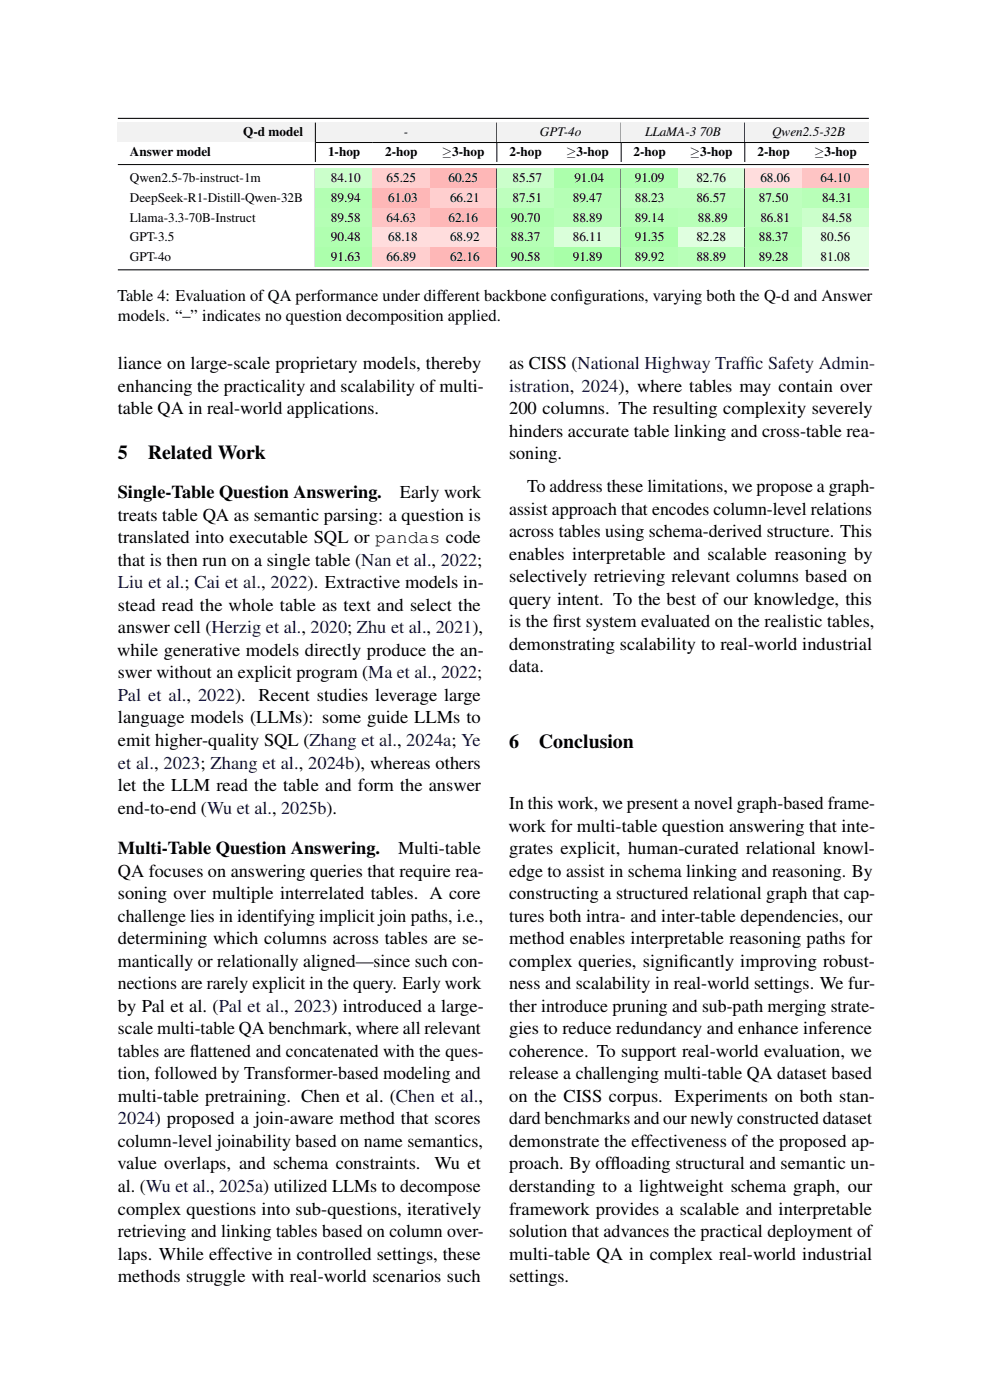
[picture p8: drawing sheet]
<svg xmlns="http://www.w3.org/2000/svg" width="210mm" height="297mm" viewBox="0 0 210 297" stroke-linecap="round" stroke-linejoin="round" font-family="sans-serif">
<defs><g id="words">
<g font-size="4.2">
<text x="25" y="97.4">5</text>
<text x="31.3" y="97.4">Related Work</text>
<text x="108" y="158.7">6</text>
<text x="114.3" y="158.7">Conclusion</text>
</g>
<g font-size="3.8">
<text x="25" y="78.3">liance on large-scale proprietary models, thereby</text>
<text x="25" y="83.1">enhancing the practicality and scalability of multi-</text>
<text x="108" y="78.3">as CISS (National Highway Traff</text>
<text x="25" y="87.8">table QA in real-world applications.</text>
<text x="108" y="87.8">200 columns. The resulting complexity severely</text>
<text x="108" y="92.6">hinders accurate table linking and cross-table rea-</text>
<text x="108" y="97.4">soning.</text>
<text x="25" y="105.7">Single-Table Question Answering.</text>
<text x="84.8" y="105.7">Early work</text>
<text x="111.8" y="104.4">To address these limitations, we propose a graph-</text>
<text x="25" y="110.5">treats table QA as semantic parsing: a question is</text>
<text x="108" y="109.2">assist approach that encodes column-level relations</text>
<text x="108" y="114">across tables using schema-derived structure. This</text>
<text x="25" y="115.2">translated into executable SQL or pandas code</text>
<text x="108" y="118.7">enables interpretable and scalable reasoning by</text>
<text x="25" y="120">that is then run on a single table (Nan et al., 2022;</text>
<text x="108" y="123.5">selectively retrieving relevant columns based on</text>
<text x="25" y="129.6">stead read the whole table as text and select the</text>
<text x="108" y="128.3">query intent. To the best of our knowledge, this</text>
<text x="25" y="134.4">answer cell (Herzig et al., 2020; Zhu et al., 2021),</text>
<text x="108" y="133.1">is the f</text>
<text x="108" y="137.9">demonstrating scalability to real-world industrial</text>
<text x="117.3" y="133.1">irst system evaluated on the realistic tables,</text>
<text x="24.9" y="139.1">while generative models directly produce the an-</text>
<text x="25" y="143.9">swer without an explicit program (Ma et al., 2022;</text>
<text x="108" y="142.6">data.</text>
<text x="54.9" y="148.7">Recent studies leverage large</text>
<text x="25" y="153.5">language models (LLMs): some guide LLMs to</text>
<text x="25" y="158.3">emit higher-quality SQL (Zhang et al., 2024a; Ye</text>
<text x="25" y="167.8">let the LLM read the table and form the answer</text>
<text x="25" y="172.6">end-to-end (Wu et al., 2025b).</text>
<text x="108" y="171.6">In this work, we present a novel graph-based frame-</text>
<text x="107.9" y="176.4">work for multi-table question answering that inte-</text>
<text x="25" y="181.2">Multi-Table Question Answering.</text>
<text x="25" y="186">QA focuses on answering queries that require rea-</text>
<text x="84.4" y="181.2">Multi-table</text>
<text x="108" y="181.2">grates explicit, human-curated relational knowl-</text>
<text x="108" y="186">edge to assist in schema linking and reasoning. By</text>
<text x="25" y="190.7">soning over multiple interrelated tables. A core</text>
<text x="108" y="190.7">constructing a structured relational graph that cap-</text>
<text x="25" y="195.5">challenge lies in identifying implicit join paths, i.e.,</text>
<text x="108" y="195.5">tures both intra- and inter-table dependencies, our</text>
<text x="25" y="200.3">determining which columns across tables are se-</text>
<text x="108" y="200.3">method enables interpretable reasoning paths for</text>
<text x="25" y="205.1">mantically or relationally aligned—since such con-</text>
<text x="25" y="209.9">nections are rarely explicit in the query. Early work</text>
<text x="108" y="205.1">complex queries, signif</text>
<text x="108" y="209.9">ness and scalability in real-world settings. We fur-</text>
<text x="144" y="205.1">icantly improving robust-</text>
<text x="25" y="214.6">by Pal et al. (Pal et al., 2023) introduced a large-</text>
<text x="108" y="214.6">ther introduce pruning and sub-path merging strate-</text>
<text x="25" y="219.4">scale multi-table QA benchmark, where all relevant</text>
<text x="108" y="219.4">gies to reduce redundancy and enhance inference</text>
<text x="25" y="224.2">tables are f</text>
<text x="40.3" y="224.2">lattened and concatenated with the ques-</text>
<text x="108" y="224.2">coherence. To support real-world evaluation, we</text>
<text x="25" y="229">tion, followed by Transformer-based modeling and</text>
<text x="25" y="233.8">multi-table pretraining. Chen et al. (Chen et al.,</text>
<text x="108" y="229">release a challenging multi-table QA dataset based</text>
<text x="108" y="233.8">on the CISS corpus. Experiments on both stan-</text>
<text x="108" y="238.5">dard benchmarks and our newly constructed dataset</text>
<text x="25" y="243.3">column-level joinability based on name semantics,</text>
<text x="108" y="243.3">demonstrate the effectiveness of the proposed ap-</text>
<text x="24.9" y="248.1">value overlaps, and schema constraints.</text>
<text x="92.1" y="248.1">Wu et</text>
<text x="108" y="248.1">proach. By off</text>
<text x="129.5" y="248.1">loading structural and semantic un-</text>
<text x="25" y="252.9">al. (Wu et al., 2025a) utilized LLMs to decompose</text>
<text x="25" y="257.7">complex questions into sub-questions, iteratively</text>
<text x="108" y="252.9">derstanding to a lightweight schema graph, our</text>
<text x="108" y="257.7">framework provides a scalable and interpretable</text>
<text x="25" y="262.4">retrieving and linking tables based on column over-</text>
<text x="108" y="262.4">solution that advances the practical deployment of</text>
<text x="25" y="267.2">laps. While effective in controlled settings, these</text>
<text x="108" y="267.2">multi-table QA in complex real-world industrial</text>
<text x="25" y="272">methods struggle with real-world scenarios such</text>
<text x="108" y="272">settings.</text>
</g>
<g font-size="3.8" fill="#000080">
<text x="108" y="83.1">istration, 2024), where tables may contain over</text>
<text x="158.1" y="78.3">ic Safety Admin-</text>
<text x="25" y="124.8">Liu et al.; Cai et al., 2022). Extractive models in-</text>
<text x="25" y="148.7">Pal et al., 2022).</text>
<text x="25" y="163">et al., 2023; Zhang et al., 2024b), whereas others</text>
<text x="25" y="238.5">2024) proposed a join-aware method that scores</text>
</g>
<g font-size="3.5">
<text x="24.9" y="63.8">Table 4: Evaluation of QA performance under different backbone conf</text>
<text x="121.9" y="63.8">igurations, varying both the Q-d and Answer</text>
<text x="25" y="68">models. “–” indicates no question decomposition applied.</text>
</g>
<g font-size="2.8">
<text x="51.6" y="28.9">Q-d model</text>
<text x="85.7" y="28.9">-</text>
<text x="114.5" y="28.9">GPT-4o</text>
<text x="136.8" y="28.9">LLaMA-3 70B</text>
<text x="163.8" y="28.9">Qwen2.5-32B</text>
<text x="27.6" y="33.1">Answer model</text>
<text x="69.6" y="33.1">1-hop</text>
<text x="81.7" y="33.1">2-hop</text>
<text x="93.8" y="33.1">≥3-hop</text>
<text x="108.1" y="33.1">2-hop</text>
<text x="120.1" y="33.1">≥3-hop</text>
<text x="134.4" y="33.1">2-hop</text>
<text x="146.3" y="33.1">≥3-hop</text>
<text x="160.7" y="33.1">2-hop</text>
<text x="172.7" y="33.1">≥3-hop</text>
<text x="27.6" y="38.7">Qwen2.5-7b-instruct-1m</text>
<text x="70.2" y="38.7">84.10</text>
<text x="82" y="38.7">65.25</text>
<text x="95.1" y="38.7">60.25</text>
<text x="108.7" y="38.7">85.57</text>
<text x="121.8" y="38.7">91.04</text>
<text x="134.6" y="38.7">91.09</text>
<text x="147.7" y="38.7">82.76</text>
<text x="161.3" y="38.7">68.06</text>
<text x="174.1" y="38.7">64.10</text>
<text x="27.6" y="42.9">DeepSeek-R1-Distill-Qwen-32B</text>
<text x="27.6" y="47">Llama-3.3-70B-Instruct</text>
<text x="70.2" y="42.9">89.94</text>
<text x="70.2" y="47">89.58</text>
<text x="82" y="47">64.63</text>
<text x="82.3" y="42.9">61.03</text>
<text x="95.1" y="47">62.16</text>
<text x="95.5" y="42.9">66.21</text>
<text x="108.4" y="47">90.70</text>
<text x="108.7" y="42.9">87.51</text>
<text x="121.5" y="42.9">89.47</text>
<text x="121.5" y="47">88.89</text>
<text x="134.6" y="42.9">88.23</text>
<text x="134.6" y="47">89.14</text>
<text x="147.7" y="42.9">86.57</text>
<text x="148.1" y="47">88.89</text>
<text x="160.9" y="42.9">87.50</text>
<text x="161.3" y="47">86.81</text>
<text x="174.4" y="42.9">84.31</text>
<text x="174.4" y="47">84.58</text>
<text x="27.6" y="51.2">GPT-3.5</text>
<text x="70.2" y="51.2">90.48</text>
<text x="82.3" y="51.2">68.18</text>
<text x="95.5" y="51.2">68.92</text>
<text x="108.4" y="51.2">88.37</text>
<text x="121.5" y="51.2">86.11</text>
<text x="134.6" y="51.2">91.35</text>
<text x="147.7" y="51.2">82.28</text>
<text x="160.9" y="51.2">88.37</text>
<text x="174.1" y="51.2">80.56</text>
<text x="27.6" y="55.4">GPT-4o</text>
<text x="70.2" y="55.4">91.63</text>
<text x="82" y="55.4">66.89</text>
<text x="95.5" y="55.4">62.16</text>
<text x="108.4" y="55.4">90.58</text>
<text x="121.5" y="55.4">91.89</text>
<text x="134.6" y="55.4">89.92</text>
<text x="147.7" y="55.4">88.89</text>
<text x="160.9" y="55.4">89.28</text>
<text x="174.1" y="55.4">81.08</text>
</g>
</g></defs>
<path d="M25 25.1h159.3" fill="none" stroke="#000" stroke-width=".22"/>
<path d="M25 26h41.8v4.2h-41.8z" fill="#f2f2f2"/>
<path d="M66.9 26v4.2" fill="none" stroke="#000" stroke-width=".21"/>
<path d="M66.9 26h38.4v4.2h-38.4z" fill="#f2f2f2"/>
<path d="M105.4 26v4.2" fill="none" stroke="#000" stroke-width=".21"/>
<path d="M105.4 26h26.3v4.2h-26.3z" fill="#f2f2f2"/>
<path d="M131.8 26v4.2" fill="none" stroke="#000" stroke-width=".21"/>
<path d="M131.8 26h26.1v4.2h-26.1z" fill="#f2f2f2"/>
<path d="M158 26v4.2" fill="none" stroke="#000" stroke-width=".21"/>
<path d="M158 26h26.3v4.2h-26.3z" fill="#f2f2f2"/>
<path d="M25 34.9h159.3M66.9 30.2v4.2M66.9 35.8v4.1M66.9 30.2h117.4M105.4 30.2v4.2M131.8 30.2v4.2M158 30.2v4.2" fill="none" stroke="#000" stroke-width=".21"/>
<path d="M66.9 35.8h12.2v4.1h-12.2z" fill="#d1ffd1"/>
<path d="M79.1 35.8h12.1v4.1h-12.1z" fill="#fcc"/>
<path d="M91.2 35.8h14.1v4.1h-14.1z" fill="#ffb3b3"/>
<path d="M105.4 35.8v4.1" fill="none" stroke="#000" stroke-width=".21"/>
<path d="M105.4 35.8h12.2v4.1h-12.2z" fill="#c9ffc9"/>
<path d="M117.6 35.8h14.1v4.1h-14.1z" fill="#adffad"/>
<path d="M131.8 35.8v4.1" fill="none" stroke="#000" stroke-width=".21"/>
<path d="M131.8 35.8h12v4.1h-12z" fill="#b0ffb0"/>
<path d="M143.8 35.8h14.1v4.1h-14.1z" fill="#d9ffd9"/>
<path d="M158 35.8v4.1" fill="none" stroke="#000" stroke-width=".21"/>
<path d="M158 35.8h12.2v4.1h-12.2z" fill="#ffdbdb"/>
<path d="M170.2 35.8h14.1v4.1h-14.1z" fill="#ffc7c7"/>
<path d="M66.9 39.9v4.2" fill="none" stroke="#000" stroke-width=".21"/>
<path d="M66.9 39.9h12.2v4.2h-12.2z" fill="#b3ffb3"/>
<path d="M79.1 39.9h12.1v4.2h-12.1z" fill="#ffb8b8"/>
<path d="M91.2 39.9h14.1v4.2h-14.1z" fill="#ffd1d1"/>
<path d="M105.4 39.9v4.2" fill="none" stroke="#000" stroke-width=".21"/>
<path d="M105.4 39.9h12.2v4.2h-12.2z" fill="#bfffbf"/>
<path d="M117.6 39.9h14.1v4.2h-14.1z" fill="#b5ffb5"/>
<path d="M131.8 39.9v4.2" fill="none" stroke="#000" stroke-width=".21"/>
<g fill="#bdffbd">
<path d="M131.8 39.9h12v4.2h-12z"/>
<path d="M143.8 39.9h14.1v4.2h-14.1z"/>
</g>
<path d="M158 39.9v4.2" fill="none" stroke="#000" stroke-width=".21"/>
<path d="M158 39.9h12.2v4.2h-12.2z" fill="#bfffbf"/>
<path d="M170.2 39.9h14.1v4.2h-14.1z" fill="#b8ffb8"/>
<path d="M66.9 44.1v4.2" fill="none" stroke="#000" stroke-width=".21"/>
<path d="M66.9 44.1h12.2v4.2h-12.2z" fill="#b5ffb5"/>
<path d="M79.1 44.1h12.1v4.2h-12.1z" fill="#ffc7c7"/>
<path d="M91.2 44.1h14.1v4.2h-14.1z" fill="#ffbdbd"/>
<path d="M105.4 44.1v4.2" fill="none" stroke="#000" stroke-width=".21"/>
<path d="M105.4 44.1h12.2v4.2h-12.2z" fill="#b0ffb0"/>
<path d="M117.6 44.1h14.1v4.2h-14.1z" fill="#b8ffb8"/>
<path d="M131.8 44.1v4.2" fill="none" stroke="#000" stroke-width=".21"/>
<path d="M131.8 44.1h12v4.2h-12z" fill="#b5ffb5"/>
<path d="M143.8 44.1h14.1v4.2h-14.1z" fill="#b8ffb8"/>
<path d="M158 44.1v4.2" fill="none" stroke="#000" stroke-width=".21"/>
<path d="M158 44.1h12.2v4.2h-12.2z" fill="#c4ffc4"/>
<path d="M170.2 44.1h14.1v4.2h-14.1z" fill="#cfffcf"/>
<path d="M66.9 48.3v4.2" fill="none" stroke="#000" stroke-width=".21"/>
<path d="M66.9 48.3h12.2v4.2h-12.2z" fill="#b0ffb0"/>
<path d="M79.1 48.3h12.1v4.2h-12.1z" fill="#ffdbdb"/>
<path d="M91.2 48.3h14.1v4.2h-14.1z" fill="#ffe0e0"/>
<path d="M105.4 48.3v4.2" fill="none" stroke="#000" stroke-width=".21"/>
<path d="M105.4 48.3h12.2v4.2h-12.2z" fill="#b5ffb5"/>
<path d="M117.6 48.3h14.1v4.2h-14.1z" fill="#dbffdb"/>
<path d="M131.8 48.3v4.2" fill="none" stroke="#000" stroke-width=".21"/>
<path d="M131.8 48.3h12v4.2h-12z" fill="#abffab"/>
<path d="M143.8 48.3h14.1v4.2h-14.1z" fill="#deffde"/>
<path d="M158 48.3v4.2" fill="none" stroke="#000" stroke-width=".21"/>
<path d="M158 48.3h12.2v4.2h-12.2z" fill="#b5ffb5"/>
<path d="M170.2 48.3h14.1v4.2h-14.1z" fill="#e3ffe3"/>
<path d="M66.9 52.5v4.1" fill="none" stroke="#000" stroke-width=".21"/>
<path d="M66.9 52.5h12.2v4.1h-12.2z" fill="#adffad"/>
<path d="M79.1 52.5h12.1v4.1h-12.1z" fill="#ffd1d1"/>
<path d="M91.2 52.5h14.1v4.1h-14.1z" fill="#ffbaba"/>
<path d="M105.4 52.5v4.1" fill="none" stroke="#000" stroke-width=".21"/>
<path d="M105.4 52.5h12.2v4.1h-12.2z" fill="#b0ffb0"/>
<path d="M117.6 52.5h14.1v4.1h-14.1z" fill="#a8ffa8"/>
<path d="M131.8 52.5v4.1" fill="none" stroke="#000" stroke-width=".21"/>
<path d="M131.8 52.5h12v4.1h-12z" fill="#b3ffb3"/>
<path d="M143.8 52.5h14.1v4.1h-14.1z" fill="#b8ffb8"/>
<path d="M158 52.5v4.1" fill="none" stroke="#000" stroke-width=".21"/>
<path d="M158 52.5h12.2v4.1h-12.2z" fill="#b8ffb8"/>
<path d="M170.2 52.5h14.1v4.1h-14.1z" fill="#e0ffe0"/>
<path d="M25 57.2h159.3" fill="none" stroke="#000" stroke-width=".22"/>
<use href="#words"/>
</svg>
